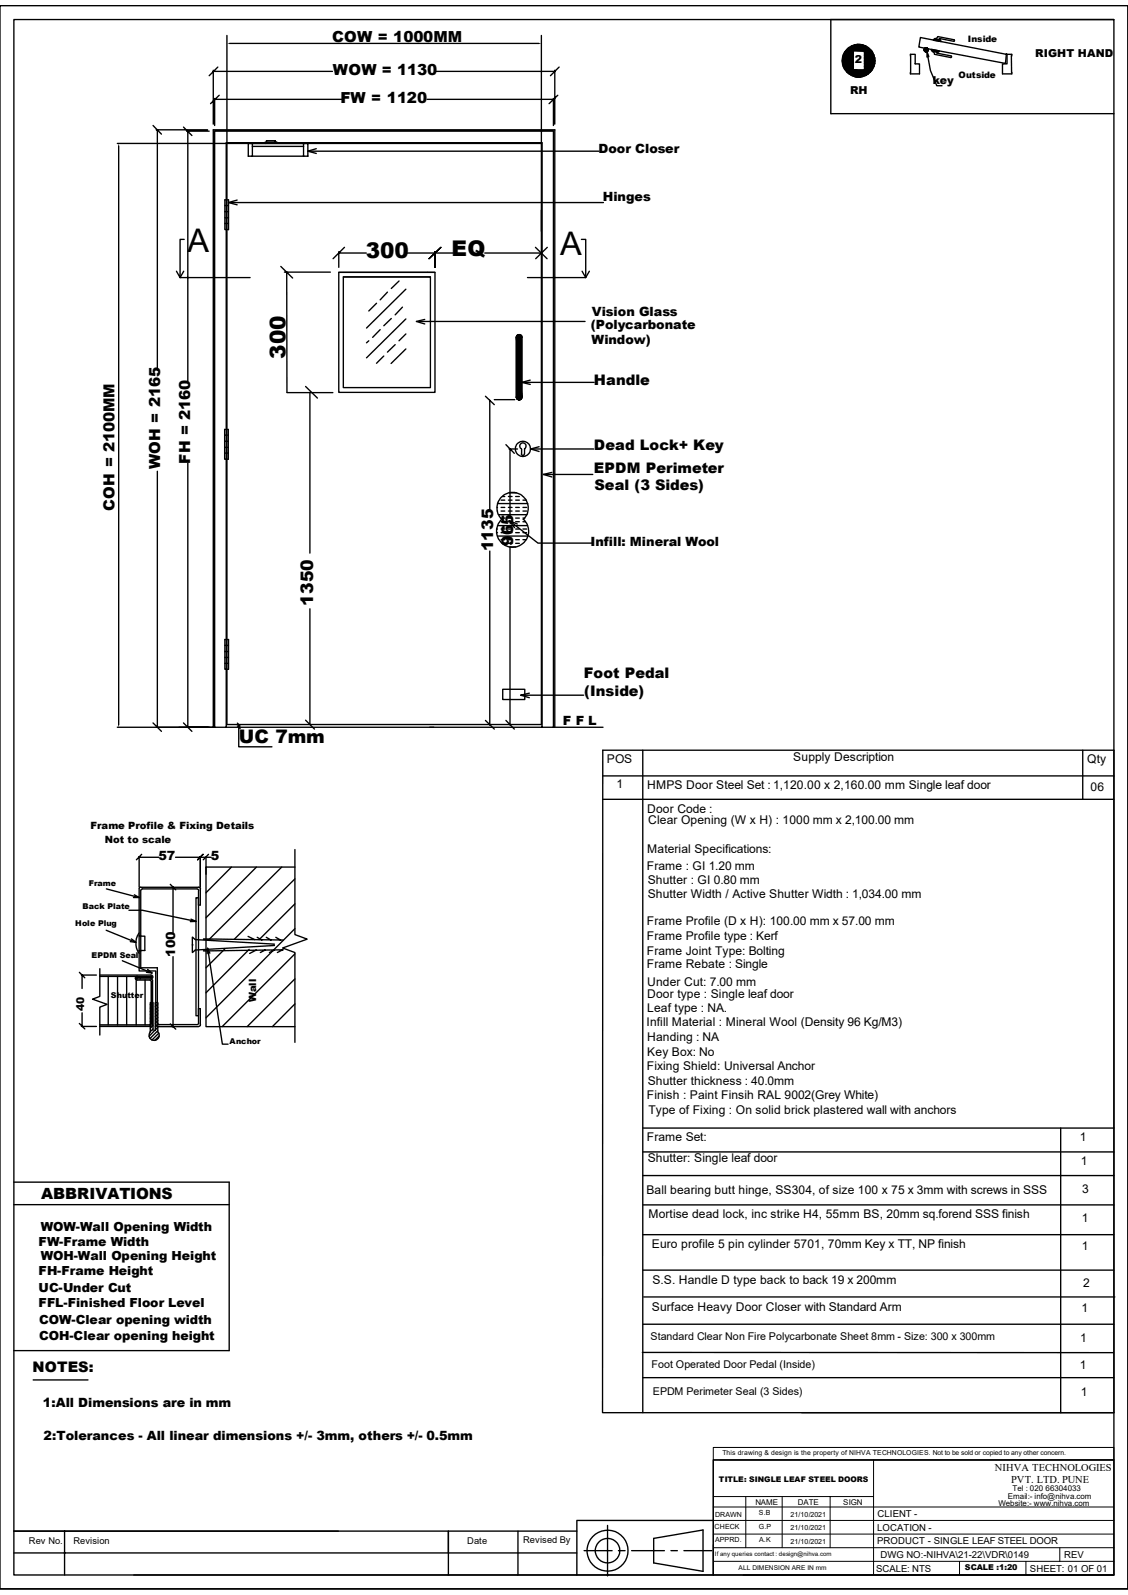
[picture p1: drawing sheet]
<svg xmlns="http://www.w3.org/2000/svg" width="210mm" height="297mm" viewBox="0 0 210 297" stroke-linecap="round" stroke-linejoin="round" font-family="sans-serif">
<defs><g id="words">
<g font-size="6.1">
<text x="34.9" y="46.9">A</text>
<text x="104.3" y="47.5">A</text>
</g>
<g font-size="4">
<text x="68.1" y="48">300</text>
<text x="84.1" y="47.7">EQ</text>
<text x="53.1" y="66.8" transform="rotate(-90 53.1 66.8)">300</text>
</g>
<text font-size="3.5" x="44.5" y="138.3">UC 7mm</text>
<text font-size="3.2" x="58.3" y="112.8" transform="rotate(-90 58.3 112.8)">1350</text>
<g font-size="3">
<text x="95.5" y="101.6" transform="rotate(-90 95.5 101.6)">965</text>
<text x="91.8" y="102.7" transform="rotate(-90 91.8 102.7)">1135</text>
</g>
<text font-size="2.9" x="7.7" y="223.2">ABBRIVATIONS</text>
<g font-size="2.8">
<text x="61.8" y="7.8">COW = 1000MM</text>
<text x="62" y="13.9">WOW = 1130</text>
<text x="63.4" y="19.1">FW = 1120</text>
<text x="29.8" y="87.4" transform="rotate(-90 29.8 87.4)">WOH = 2165</text>
<text x="35.4" y="86.3" transform="rotate(-90 35.4 86.3)">FH = 2160</text>
<text x="21.3" y="95.1" transform="rotate(-90 21.3 95.1)">COH = 2100MM</text>
</g>
<g font-size="2.7">
<text x="110.6" y="71.6">Handle</text>
<text x="110.6" y="83.7">Dead Lock+ Key</text>
<text x="110.6" y="88.1">EPDM Perimeter</text>
<text x="110.7" y="91.3">Seal (3 Sides)</text>
<text x="108.7" y="126.3">Foot Pedal</text>
<text x="108.8" y="129.6">(Inside)</text>
<text x="6.1" y="255.5">NOTES:</text>
</g>
<g font-size="2.4">
<text x="111.4" y="28.4">Door Closer</text>
<text x="112.2" y="37.4">Hinges</text>
<text x="110.2" y="58.8">Vision Glass</text>
<text x="110" y="61.3">(Polycarbonate</text>
<text x="110.2" y="64.1">Window)</text>
<text x="109.9" y="101.6">Infill: Mineral Wool</text>
<text x="104.8" y="135">F F L</text>
<text x="29.5" y="160.1">57</text>
<text x="39.2" y="160.1">5</text>
<text x="32.6" y="178.1" transform="rotate(-90 32.6 178.1)">100</text>
<text x="8" y="261.9">1:All Dimensions are in mm</text>
<text x="8.1" y="268.1">2:Tolerances - All linear dimensions +/- 3mm, others +/- 0.5mm</text>
</g>
<g font-size="2.3">
<text x="7.2" y="232">FW-Frame Width</text>
<text x="7.6" y="229.2">WOW-Wall Opening Width</text>
<text x="7.2" y="237.4">FH-Frame Height</text>
<text x="7.6" y="234.7">WOH-Wall Opening Height</text>
<text x="7.2" y="240.6">UC-Under Cut</text>
<text x="7.2" y="243.3">FFL-Finished Floor Level</text>
<text x="7.3" y="246.6">COW-Clear opening width</text>
<text x="7.3" y="249.5">COH-Clear opening height</text>
</g>
<g font-size="2.2">
<text x="113" y="142.1">POS</text>
<text x="147.7" y="141.7">Supply Description</text>
<text x="202.4" y="142.1">Qty</text>
<text x="114.8" y="146.8">1</text>
<text x="120.5" y="146.9">HMPS Door Steel Set : 1,120.00 x 2,160.00 mm Single leaf door</text>
<text x="203" y="147.2">06</text>
<text x="120.5" y="151.3">Door Code :</text>
<text x="120.7" y="153.5">Clear Opening (W x H) : 1000 mm x 2,100.00 mm</text>
<text x="120.4" y="162">Frame : GI 1.20 mm</text>
<text x="120.5" y="158.9">Material Specifications:</text>
<text x="120.6" y="164.7">Shutter : GI 0.80 mm</text>
<text x="120.6" y="167.1">Shutter Width / Active Shutter Width : 1,034.00 mm</text>
<text x="120.4" y="172.3">Frame Profile (D x H): 100.00 mm x 57.00 mm</text>
<text x="120.4" y="175">Frame Profile type : Kerf</text>
<text x="120.4" y="177.8">Frame Joint Type: Bolting</text>
<text x="120.4" y="180.3">Frame Rebate : Single</text>
<text x="120.5" y="183.5">Under Cut: 7.00 mm</text>
<text x="120.5" y="185.8">Door type : Single leaf door</text>
<text x="120.4" y="191.1">Infill Material : Mineral Wool (Density 96 Kg/M3)</text>
<text x="120.5" y="188.5">Leaf type : NA.</text>
<text x="120.5" y="193.8">Handing : NA</text>
<text x="120.5" y="196.6">Key Box: No</text>
<text x="120.4" y="199.2">Fixing Shield: Universal Anchor</text>
<text x="120.6" y="202">Shutter thickness : 40.0mm</text>
<text x="120.4" y="204.6">Finish : Paint Finsih RAL 9002(Grey White)</text>
<text x="120.7" y="207.3">Type of Fixing : On solid brick plastered wall with anchors</text>
<text x="120.4" y="212.4">Frame Set:</text>
<text x="201" y="212.5">1</text>
<text x="120.6" y="216.4">Shutter: Single leaf door</text>
<text x="201.3" y="216.9">1</text>
<text x="120.4" y="222.4">Ball bearing butt hinge, SS304, of size 100 x 75 x 3mm with screws in SSS</text>
<text x="120.7" y="226.8">Mortise dead lock, inc strike H4, 55mm BS, 20mm sq.forend SSS finish</text>
<text x="201.4" y="227.5">1</text>
<text x="201.5" y="222.1">3</text>
<text x="121.4" y="232.4">Euro profile 5 pin cylinder 5701, 70mm Key x TT, NP finish</text>
<text x="201.4" y="232.8">1</text>
<text x="121.5" y="239">S.S. Handle D type back to back 19 x 200mm</text>
<text x="201.7" y="239.6">2</text>
<text x="121.4" y="244.1">Surface Heavy Door Closer with Standard Arm</text>
<text x="201.4" y="244.3">1</text>
<text x="201.1" y="249.9">1</text>
<text x="201" y="254.9">1</text>
<text x="201.2" y="260">1</text>
</g>
<g font-size="2">
<text x="159.2" y="11.8">2</text>
<text x="192.7" y="10.6">RIGHT HAND</text>
<text x="158.3" y="17.5">RH</text>
<text x="173.7" y="15.6">key</text>
<text x="15.7" y="188.3" transform="rotate(-90 15.7 188.3)">40</text>
<text x="121.1" y="249.5">Standard Clear Non Fire Polycarbonate Sheet 8mm - Size: 300 x 300mm</text>
<text x="121.3" y="254.8">Foot Operated Door Pedal (Inside)</text>
<text x="121.5" y="259.8">EPDM Perimeter Seal (3 Sides)</text>
</g>
<g font-size="1.9">
<text x="16.8" y="154.4">Frame Profile &amp; Fixing Details</text>
<text x="19.5" y="157">Not to scale</text>
<text x="47.7" y="186.6" transform="rotate(-90 47.7 186.6)">Wall</text>
<text x="185.2" y="273.9">NIHVA TECHNOLOGIES</text>
<text x="188.3" y="276.1">PVT. LTD. PUNE</text>
</g>
<g font-size="1.8">
<text x="163.3" y="287.6">PRODUCT - SINGLE LEAF STEEL DOOR</text>
<text x="163.3" y="285">LOCATION -</text>
<text x="163.4" y="282.5">CLIENT -</text>
<text x="163.1" y="292.7">SCALE: NTS</text>
<text x="164" y="290.1">DWG NO:-NIHVA\21-22\VDR\0149</text>
<text x="191.8" y="292.7">SHEET: 01 OF 01</text>
<text x="198.1" y="290.1">REV</text>
</g>
<g font-size="1.7">
<text x="180.2" y="7.7">Inside</text>
<text x="178.5" y="14.5">Outside</text>
<text x="5.4" y="287.5">Rev No.</text>
<text x="13.7" y="287.5">Revision</text>
<text x="87" y="287.5">Date</text>
<text x="97.4" y="287.4">Revised By</text>
</g>
<g font-size="1.5">
<text x="16.5" y="165">Frame</text>
<text x="14" y="172.5">Hole Plug</text>
<text x="15.4" y="169.3">Back Plate</text>
<text x="17.1" y="178.5">EPDM Seal</text>
<text x="20.7" y="185.8">Shutter</text>
<text x="42.8" y="194.5">Anchor</text>
<text x="140.6" y="280.2">NAME</text>
<text x="148.5" y="280.2">DATE</text>
<text x="157" y="280.2">SIGN</text>
<text x="185.9" y="280.4">Website:- www.nihva.com</text>
<text x="187.6" y="279.1">Email:- info@nihva.com</text>
<text x="188.5" y="277.6">Tel : 020 66304033</text>
<text x="179.7" y="292.4">SCALE :1:20</text>
</g>
<text font-size="1.4" x="133.9" y="276.1">TITLE: SINGLE LEAF STEEL DOORS</text>
<g font-size="1.3">
<text x="134.5" y="271">This drawing &amp; design is the property of NIHVA TECHNOLOGIES. Not to be sold or copied to any other concern.</text>
<text x="133.1" y="284.6">CHECK</text>
<text x="133.1" y="282.4">DRAWN</text>
<text x="133.1" y="287.2">APPRD.</text>
<text x="141.3" y="284.6">G.P</text>
<text x="141.3" y="282.1">S.B</text>
<text x="141.4" y="287.2">A.K</text>
<text x="147.2" y="282.4">21/10/2021</text>
<text x="147.2" y="285">21/10/2021</text>
<text x="147.2" y="287.5">21/10/2021</text>
</g>
<text font-size="1.2" x="137.5" y="292.4">ALL DIMENSION ARE IN mm</text>
<text font-size="1.1" x="133.1" y="289.8">If any queries contact : design@nihva.com</text>
</g></defs>
<path d="M0 1.1h210v294.8h-210zM2.6 3.6h204.8v289.7h-204.8zM0 295.9h210M138.4 293.3h69" fill="none" stroke="#000" stroke-width=".25"/>
<path d="M132.8 269.5h74.6v2.4h-74.6zM162.6 271.9h44.8M132.8 288.2h74.6M132.8 285.7h74.6M132.8 283.1h74.6M132.8 280.6h74.6" fill="none" stroke="#000" stroke-width=".19"/>
<path d="M163 272.5h21.7v5.9h-21.7z" fill="#fff"/>
<path d="M132.8 271.9v21.4M132.8 278.7h29.8M134.1 271.9h28.5v21.4M138.9 278.7v9.5M145.6 278.7v9.5M154.6 278.7v9.5M132.8 290.7h74.6M178.6 290.7v2.6M191 290.7v2.6M197.3 288.2v2.5" fill="none" stroke="#000" stroke-width=".19"/>
<g fill="none" stroke="#000" stroke-width=".25">
<path d="M39.7 13.1v10M39.7 13.3h22.2M40 18.3v5.1M40 18.5h23.7M40.6 12.5l-1.7 1.6M40.8 17.7l-1.6 1.6M42.2 6.6v20M42.8 8.1h57.5M79.5 18.5h23.5M81.2 13.3h22.1M100.8 6.6v20M103 18.3v5.1"/>
<path d="M103.3 13.1v10M103.8 17.7l-1.6 1.6M104.1 12.5l-1.6 1.6M156.8 11.3h2.1v.6zM156.8 11.3l2.1 .6h-2zM156.9 10.8h2v.5zM156.9 10.8l2 .5h-2.1zM156.9 11.9h2v.5zM156.9 11.9l2 .5h-1.8zM157.1 10.2h1.8v.6zM157.1 10.2l1.8 .6h-2zM157.1 12.4h1.8v.5z"/>
<path d="M157.1 12.4l1.8 .5h-1.6zM157.3 9.7h1.6v.5zM157.3 9.7l1.6 .5h-1.8zM157.3 12.9l1.6 .1zM157.4 13h4.9l-.2 .3zM157.4 13l4.7 .3h-4.5zM157.5 9.5l.1-.2 4.7 .2zM157.5 9.5h1.4v.2zM157.5 9.5l1.4 .2h-1.6zM157.6 9.3l.5-.4 4 .4zM157.6 9.3h4.5l.2 .2zM157.6 13.3h4.5l-.4 .4z"/>
<path d="M157.6 13.3l4.1 .4h-3.6zM158.1 8.9l.4-.3 3.2 .3zM158.1 8.9h3.6l.4 .4zM158.1 13.7h3.6l-.5 .3zM158.1 13.7l3.1 .3h-2.7zM158.5 8.6l.5-.2 2.2 .2zM158.5 8.6h2.7l.5 .3zM158.5 14h2.7l-.5 .2zM158.5 14l2.2 .2h-1.7zM159 8.4l.6-.1 1.1 .1zM159 8.4h1.7l.5 .2zM159 14.2h1.7l-.6 .2z"/>
<path d="M159 14.2l1.1 .2zM159.6 8.3l1.1 .1zM161 9.5h1.3l.1 .2zM161 9.5l1.4 .2h-1.4zM161 9.7h1.4l.3 .5zM161 9.7l1.7 .5h-1.7zM161 10.2h1.7l.2 .6zM161 10.2l1.9 .6h-1.9zM161 10.8h1.9v.5zM161 10.8l1.9 .5h-1.9zM161 11.3h1.9v.6zM161 11.3l1.9 .6h-1.9z"/>
<path d="M161 11.9h1.9l-.2 .5zM161 11.9l1.7 .5h-1.7zM161 12.4h1.7l-.3 .5zM161 12.4l1.4 .5h-1.4zM161 12.9h1.4zM161 12.9l1.3 .1zM169.5 10.4v-.3h.9v1.8h.8v1.9h-1.7v-.3M169.5 10.3v3.2zM171.4 7l16 3.1-.2 1.7-16.1-3zM172.1 9.1l.7 .1zM172.1 9.2l.7 .1zM172.1 9.3l.7 .1z"/>
<path d="M172.1 9.4h.7zM172.1 9.4l.7 .1zM172.1 9.1h.7zM172.1 9.5h.7zM172.1 9.5h.6zM172.2 9.1h.6zM172.2 9.5h.5zM172.2 9.5l.4 .1zM172.2 9h.4zM172.2 9l.5 .1zM172.2 9l.5 .1h-.5zM172.2 9.6h.4z"/>
<path d="M172.3 9h.3zM172.3 9.6h.3zM172.3 8.9h.3zM172.3 8.9l.3 .1zM172.3 9.6h.2zM172.4 8.9h.2zM172.6 9.6l.3 .9-.3 .1zM172.8 10.6l.4 2.5 1.2 2.9h1M172.8 9.2a.36 .36 0 0 0-.6-.3 .36 .36 0 0 0 0 .7 .36 .36 0 0 0 .6-.3M173.4 9.2l1.5 .3v.1l-1.5-.2zM173.6 9.6l.3 .2 .1 .3 3 .6 .2-.1-.1-.2-2.6-.5M173.6 9.4l1.1 .2-.1 .2-1-.2z"/>
<path d="M173.8 7.3l1.4 .3v.1l-1.4-.2zM174 7.2l1 .2v.2l-1-.2zM174 7.2l.4-.1 .2-.3 3.1 .6M174.4 9.8l.1 .1M174.5 9.8h.1M174.9 7.3l.1 .1M175 7.2h-.1M175 7.2l2.6 .5M177.6 7.4l.1 .2-.1 .1M187.3 10l.2 .1zM188.3 10.3v3.2zM188.4 10.4v-.3h-.9v1.8h-.9v1.9h1.8v-.3"/>
<path d="M207.4 3.6h-52.7v17.6h52.7M21.8 26.7h20.4M22.1 27.2v107.8M28.5 23.4l1.6 1.6M29.1 24.2h9.6M29.3 24.2v44.8M34.2 23.7l1.5 1.5M34.8 24.4h4.1M35 24.4v46.6M41.9 37.2h.6v5.6h-.6zM41.9 38.3h.6M41.9 39.4h.6"/>
<path d="M42.2 26.7h58.6v108.2h-58.6zM42.5 37.7h69.9M44.2 37.3l-1.7 .4 1.7 .4M46.2 26.7v2.4h11.1v-2.4M47 27.3h9.5M47 26.7v2.4M49.4 26.7v-.2h2.1v.2M49.6 26.5v-.3h1.6v.3M56.5 26.7v2.4M57.3 28.2h54.2M58.9 27.7l-1.6 .5 1.6 .4M34.2 50.5l-.7 1.2h13.1"/>
<path d="M34.3 44.6h-.8v7.1l-.6-1.2M41.9 41.6h.6M41.9 40.6h.6M52.3 49.6l2.2 2.2M53 50.7h8.5M53.4 50.7v22.4M63.1 50.7h17.9v22.4h-17.9zM63.1 50.7h17.9M63.1 46.9v2.9M63.1 47.1h5.1M63.9 51.6h16.2v20.6h-16.2zM63.9 51.6h16.2"/>
<path d="M64.1 46.1l-2.1 2.1M70.1 56.5l-1.4 1.4M72.1 54.4l-1.3 1.4M72.9 59.3l-1.4 1.4M74.3 52.3l-1.4 1.4M74.9 57.2l-1.3 1.4M75.6 53.8l-7.4 7.3M75.6 59.4l-7.4 7.2M75.8 47.1h8.5M78.1 59.9h30.8M79.1 59.5l-1.6 .4 1.6 .4M81 46.9v2.9"/>
<path d="M82.1 46.1l-2.2 2.1M90.3 47.1h10.5M99.7 46.1l2.2 2.1M101.9 46.1l-2.2 2.1M108.2 44.6h.9v7.1l-.7-1.2M109.7 50.5l-.6 1.2h-10.9M41.8 80h.7v5.5h-.7zM53.4 73.1h8.6M56.9 72l2.2 2.1M57.7 73.1v29.9M68.7 63.5l-.5 .3M70.8 61.4l-1.4 1.4"/>
<path d="M71.5 66.3l-1.4 1.3M73.6 64.2l-1.5 1.4M75.6 65l-2.8 2.7M75.6 62.2l-1.3 1.3M90.4 73.8l1.6 1.6M91.2 74.5v20.7M92 74.4h3.8M96.1 62.7l1.1 .1zM96.1 62.8h1.1v11.2zM96.1 62.8l1.1 11.2h-1.1zM96.1 74h1.1zM96.1 74h1z"/>
<path d="M96.1 74h1v.1zM96.1 74l1 .1h-.9zM96.1 62.8v11.2M96.1 62.7a.51 .51 0 0 1 .6-.4 .51 .51 0 0 1 .5 .5M96.2 62.7h.9zM96.2 62.7h.9h-1zM96.2 74.1l.9 .1zM96.2 62.6l.9 .1zM96.2 62.6l.9 .1h-.9zM96.2 74.2h.9zM96.2 74.2l.8 .1zM96.3 62.5l.8 .1z"/>
<path d="M96.3 62.5l.8 .1h-.9zM96.3 74.3h.7zM96.3 74.3h.6zM96.4 62.4l.6 .1h-.7zM96.4 74.3h.5zM96.4 74.3l.5 .1zM96.4 62.4l.6 .1-.1-.1M96.4 74.4h.5zM96.4 74.4h.4zM96.5 74.4h.3zM96.5 74.4h.2zM97.2 71.2h13.4"/>
<path d="M97.2 62.8v11.2a.51 .51 0 0 1-.6 .4 .51 .51 0 0 1-.5-.5M98.7 70.8l-1.5 .4 1.5 .4M29.3 87.8v47.6M35 86.2v49.2M41.8 84.4h.7M41.8 81h.7M41.8 82.2h.7M41.8 83.3h.7M92.5 99.2h.1M92.5 94.5h.1M92.5 98.5h.1M92.6 95.2h.1"/>
<path d="M92.6 93.8h5.7M92.6 99.8h5.7M92.7 97.9h5.5M92.8 95.8h5.3M93.3 93.1h.7M93.3 95.2h.7M93.3 97.2h.7M93.3 99.2h.7M93.3 94.5h.7M93.3 96.5h.7M93.3 98.5h.7M93.4 96.7a2.97 2.97 0 0 0-.1 4.3 2.97 2.97 0 0 0 4.3 0 2.97 2.97 0 0 0-.1-4.3"/>
<path d="M93.5 96.7a2.9 2.9 0 0 1-.1-4.1 2.9 2.9 0 0 1 4.1 0 2.9 2.9 0 0 1-.1 4.1M93.5 92.5h.5M94.2 82.8l1.6 1.6M94.7 93.1h.6M94.7 95.2h.6M94.7 97.2h.6M94.7 99.2h.6M94.7 92.5h.6M94.7 94.5h.6M94.7 96.5h.6M94.7 98.5h.6M94.8 96.9l5.4 4.2h10.1"/>
<path d="M94.8 83.6h1.6M94.8 91.8h1.3M95 83.6v12.6M96 93.1h.7M96 95.2h.7M96 97.2h.7M96 99.2h.7M96 92.5h.7M96 94.5h.7M96 96.5h.7M96 98.5h.7M96.3 97.6l-1.5-.7 1 1.4"/>
<path d="M97 83.5a.59 .59 0 0 1 0-.9 .59 .59 0 0 1 .9 .1 .59 .59 0 0 1-.2 .9v.9M97.1 83.6v.1M97.1 84.5a.28 .28 0 0 0 .2 .3 .28 .28 0 0 0 .3-.3M97.1 83.7v.8M97.4 93.1h.6M97.4 95.2h.6M97.4 97.2h.4M97.4 99.2h.6M97.4 94.5h.6M97.4 96.5h.3M97.4 98.5h.6M98.8 83.6h11.7"/>
<path d="M100.4 83.2l-1.6 .4 1.6 .5M101.2 88.3h9.2M102.7 88l-1.5 .3 1.5 .5M41.9 119.1h.6v5.5h-.6zM57.7 113.4v21.5M91.2 102.6v32.4M93.3 100.5h.7M93.5 101.2h.5M94.7 101.2h.6M94.7 100.5h.6M94.9 101.9h1.1M95 101.9v33.1"/>
<path d="M96 101.2h.7M96 100.5h.7M97.4 100.5h.6M28.5 134.6l1.6 1.6M34.2 134.6l1.5 1.6M39.7 135.4v-111.2h63.6v111.2M40 135.4v-111h63v111M41.9 122.4h.6M41.9 121.3h.6M41.9 123.5h.6M41.9 120.2h.6M42.1 135.4v-108.8h58.8v108.8"/>
<path d="M44.2 134.7l.5 .5M44.2 135.2l.5 .5M44.5 134.9l-.1 4.2h6.2M56.9 134.1l1.6 1.7M90.4 134.2l1.6 1.6M93.6 128.4h4.1v1.9h-4.1zM94.2 134.2l1.6 1.6M96.9 129.5h11.8M98.6 129.1l-1.7 .4 1.7 .4M112.3 135.4h-90.5M119.7 139.7v123.4M201.6 139.7v9.1"/>
<path d="M25.9 159.5v5.6M25.9 159.6h3.7M26.4 159.1l-1 1M37.3 159.5v5.6M37.8 159.1l-1 1M38.4 159.5v3.3M38.8 159.1l-1 1M39.3 159.6h-6.6M54.9 158.2v15.8l2.3 .9-4.6 1.6 2.3 .9v16.7M112.2 144.5h95.2M112.2 148.8h95.2M19.8 173.2l5.5 2.3"/>
<path d="M19.8 165.5l6.1 1.6M22.8 178.9l5.5 2.3M24 169.5h2.5l10 2.1M24.5 174.8l.8 .7-1-.2M25 166.6l.9 .5h-1.1M25.9 174.3h1.1v2.7h-1.1M25.9 165.5v15.3h3.1v10.1l.3 .2M25.9 173.7a3.3 3.3 0 0 0 0 3.8M25.9 177.1h.3M25.9 174.2h.3M26.2 165.2l-.3 .3M26.2 165.2h10.8"/>
<path d="M26.2 165.9v14.3h3.1v10.3l.2 .3h7.1M31.7 164.7l1 1M32.2 165.2v8.5M32.2 178.1v13.1M35.6 171.2l.9 .4h-1.1M36.5 167.2h.5v21.9h-.5zM36.6 165.5h-10.1l-.3 .3M36.7 165.5l.3 .4M37 165.2l.3 .3M37.3 165.5v3h-.3v-2.6M37.9 174.8l14.8 .2M38.4 161.5h.1"/>
<path d="M38.7 176.6l2.7 17.8h1.1M39.1 177.5l-.4-.9-.1 1M41.9 176.7l-3.5 3.5M43.1 161.5l-4.7 4.7M46.2 174.4l1.2 .6M46.4 176.8l-8 8.1M47.7 176.9l-1.2 .6M47.8 161.5l-9.4 9.4M47.9 174.5l.9 .5M49.4 176.9l-.9 .5M49.6 174.5l.9 .5M51.1 175.8l-14.7-.8-.6-.5v2.9l.6-.5 14.7-.8"/>
<path d="M51.1 176.9l-.9 .5M51.4 174.5l.8 .5M52.5 161.5l-13.5 13.3M52.5 176.9l-.9 .5M52.7 176.9l-14.8 .2M54.9 163.7l-11.3 11.2M54.9 168.3l-6.6 6.7M54.9 172.9l-16.5 16.6M54.9 177.6l-13.5 13.6M54.9 161.5h-16.5v29.7h16.5M14.8 190.6l1 1M14.8 181.1l1 1"/>
<path d="M15.2 181.6h2.7M15.2 191.1h2.7M15.3 181.6v2.5M15.3 188.6v2.5M18.6 191.1h9.5M18.6 180.4v5.1l-1.4 .6 2.7 .9-1.3 .5v5.2M18.6 181.6h9.5M20.2 181.8v9M21.9 181.8v9M23.6 181.8v9M25.4 181.8v9M25.6 181.8l-.2 .1a.35 .35 0 0 0-.2 .3 .35 .35 0 0 0 .3 .3"/>
<path d="M25.6 182.3h2.5M25.6 182.5h2.3M26.1 182v.3M27 182.5v8.3M27.2 181.8v.2M27.5 180.5l.8 .7-1-.1M27.9 182.5l.3 .3M28 192.2a.94 .94 0 0 0 0 1.2 .94 .94 0 0 0 1.3 .1 .94 .94 0 0 0 .1-1.3M28.1 182h-2.6v.3M28.1 181.8h-9.5M28.1 181.8l.1 .1-.1 .1M28.1 181.6l.3 .2v.3l-.3 .2 .3 .3"/>
<path d="M28.2 182.8v7.7M28.2 190.6l-.3 .2h-9.3M28.3 188.7l-.3 .3M28.3 189.3l-.3 .3M28.3 189.9l-.3 .3M28.3 190.5l-.2 .3M28.3 186.8l-.3 .3M28.3 187.5l-.3 .2M28.3 188l-.3 .3M28.4 182.6v8.2l-.3 .3M28.5 191.9v-5.2h-.5v5.5M28.5 191l-.5 .5"/>
<path d="M28.5 191.6l-.5 .5M28.8 191.9l-1 1.1M28.9 191.9v-5.2h.5v5.5M29 186.7l-.1 .1M29.3 191.2h7.7M29.4 186.9l-.5 .6M29.4 187.6l-.5 .5M29.4 188.2l-.5 .5M29.4 188.8l-.5 .5M29.4 189.4l-.5 .5M29.4 190l-.5 .5M29.4 190.7l-.5 .5"/>
<path d="M29.4 191.3l-.5 .5M29.4 191.9l-1.5 1.5M29.5 192.4l-1.2 1.3M29.6 192.9l-.8 .9M31.7 190.7l1 .9M37 190.5v-2.7h.3v3M37 190.5l-.3 .3M37.3 190.8l-.3 .3M54.9 182.3l-8.9 8.9M54.9 186.9l-4.2 4.3M119.7 210.1h87.7M119.7 214.5h87.7"/>
<path d="M119.7 218.9h87.7M197.5 210.1v53M2.6 224.3h40.1M2.6 220.1h40.1v31.4h-40.1M119.7 229.9h87.7M119.7 236.5h87.7M119.7 224.4h87.7M6.2 257h10.2M119.6 251.8l87.7 .1M119.7 256.5h87.7M119.7 246.6h87.7M119.8 241.5h87.8"/>
<path d="M132.8 271.9h74.6v21.4h-74.6zM149.3 263.1h58.1v-123.4h-95.2v123.4h95.1M2.6 289.2h104.8M2.6 285.1h104.8M12 285.1v8.2M83.5 285.1v8.2M96.4 285.1v8.2M107.4 293.3h25.4M108.8 288.8h5.2M113.1 284.1v9.4M115.1 288.8h1.3M117.6 288.8h6.1"/>
<path d="M121.7 286.5l9.2-1.6v7.7l-9.2-1.6zM124.9 288.8h1.2M127.3 288.8h5.2M132.8 283.1h-25.4v10.2h-82.5"/>
<circle cx="159.9" cy="11.3" r="3"/>
<circle cx="97.4" cy="83.6" r="1.4"/>
<circle cx="113.1" cy="288.8" r="2.29"/>
<circle cx="113.1" cy="288.8" r="3.8"/>
</g>
<g fill="#000">
<path d="M42.2 8.1l.6-.1v.2zM100.3 8l.5 .1-.5 .1zM156.9 11.3l2 .6h-2zM156.9 11.3h2v.6zM156.9 10.8l2 .5h-2zM156.9 10.8h2v.5zM156.9 11.9l2 .5h-1.8zM156.9 11.9h2v.5zM157.1 10.2l1.8 .6h-2zM157.1 10.2h1.8v.6zM157.1 12.4l1.8 .5h-1.6zM157.1 12.4h1.8v.5z"/>
<path d="M157.3 9.7l1.6 .5h-1.8zM157.3 9.7h1.6v.5zM157.3 12.9l1.6 .1h-1.5zM157.3 12.9h1.6v.1zM157.5 9.5l1.4 .2h-1.6zM157.5 9.5h1.4v.2zM159 14.2l1.2 .2zM159 14.2h1.7l-.5 .2zM159 8.4l.6-.1 1.1 .1zM159.6 8.3l1.1 .1zM161 9.5l1.4 .2h-1.4zM161 9.5h1.3l.1 .2z"/>
<path d="M161 9.7l1.7 .5h-1.7zM161 9.7h1.4l.3 .5zM161 10.2l1.9 .6h-1.9zM161 10.2h1.7l.2 .6zM161 10.8l1.9 .5h-1.9zM161 10.8h1.9v.5zM161 11.3l1.9 .6h-1.9zM161 11.3h1.9v.6zM161 11.9l1.7 .5h-1.7zM161 11.9h1.9l-.2 .5zM161 12.4l1.4 .5h-1.4zM161 12.4h1.7l-.3 .5z"/>
<path d="M161 12.9l1.3 .1h-1.3zM161 12.9h1.4l-.1 .1zM172.1 9.1l.7 .1zM172.1 9.2l.7 .1zM172.1 9.3l.7 .1zM172.1 9.4h.7zM172.1 9.4l.7 .1zM172.1 9.1h.7zM172.1 9.5h.6zM172.1 9.5h.7zM172.2 9.1h.6zM172.2 9.5l.4 .1z"/>
<path d="M172.2 9.5h.5zM172.2 9l.5 .1h-.5zM172.2 9l.5 .1zM172.2 9.6h.4zM172.3 9.6l.3 .1zM172.3 9.6h.3zM172.3 9h.3zM172.3 8.9l.3 .1zM172.6 9.6l.3 .9h-.3zM172.6 10.5h.3zM22.1 26.7l.1 .5h-.2zM96.1 62.7l1.1 .1z"/>
<path d="M96.1 62.8l1.1 11.2h-1.1zM96.1 62.8h1.1v11.2zM96.1 74h1.1zM96.1 74l1.1 .1h-1zM96.1 74h1.1v.1zM96.2 62.6l1 .1zM96.1 62.7h1.1zM96.2 62.7h1zM96.2 74.1l.9 .1zM96.2 74.1h1zM96.2 74.2l.8 .1zM96.2 74.2h.9z"/>
<path d="M96.3 62.5l.8 .1h-.9zM96.3 62.5l.8 .1zM96.3 74.3h.6zM96.3 74.3h.7zM96.3 62.5h.7zM96.4 62.4l.6 .1zM96.4 74.3l.5 .1zM96.4 74.3h.5zM96.4 74.4h.4zM96.4 74.4h.5zM22 135h.2l-.1 .4z"/>
</g>
<path d="M157.5 9.4h4.8M158.5 8.5h2.7M158.5 14.1h2.7" fill="none" stroke="#000" stroke-width=".21"/>
<path d="M158.1 8.8h3.6M158.1 13.9h3.6" fill="none" stroke="#000" stroke-width=".3"/>
<path d="M157.6 9.1h4.5" fill="none" stroke="#000" stroke-width=".38"/>
<path d="M157.4 13.2h4.9M157.6 13.5h4.5" fill="none" stroke="#000" stroke-width=".34"/>
<use href="#words"/>
</svg>
